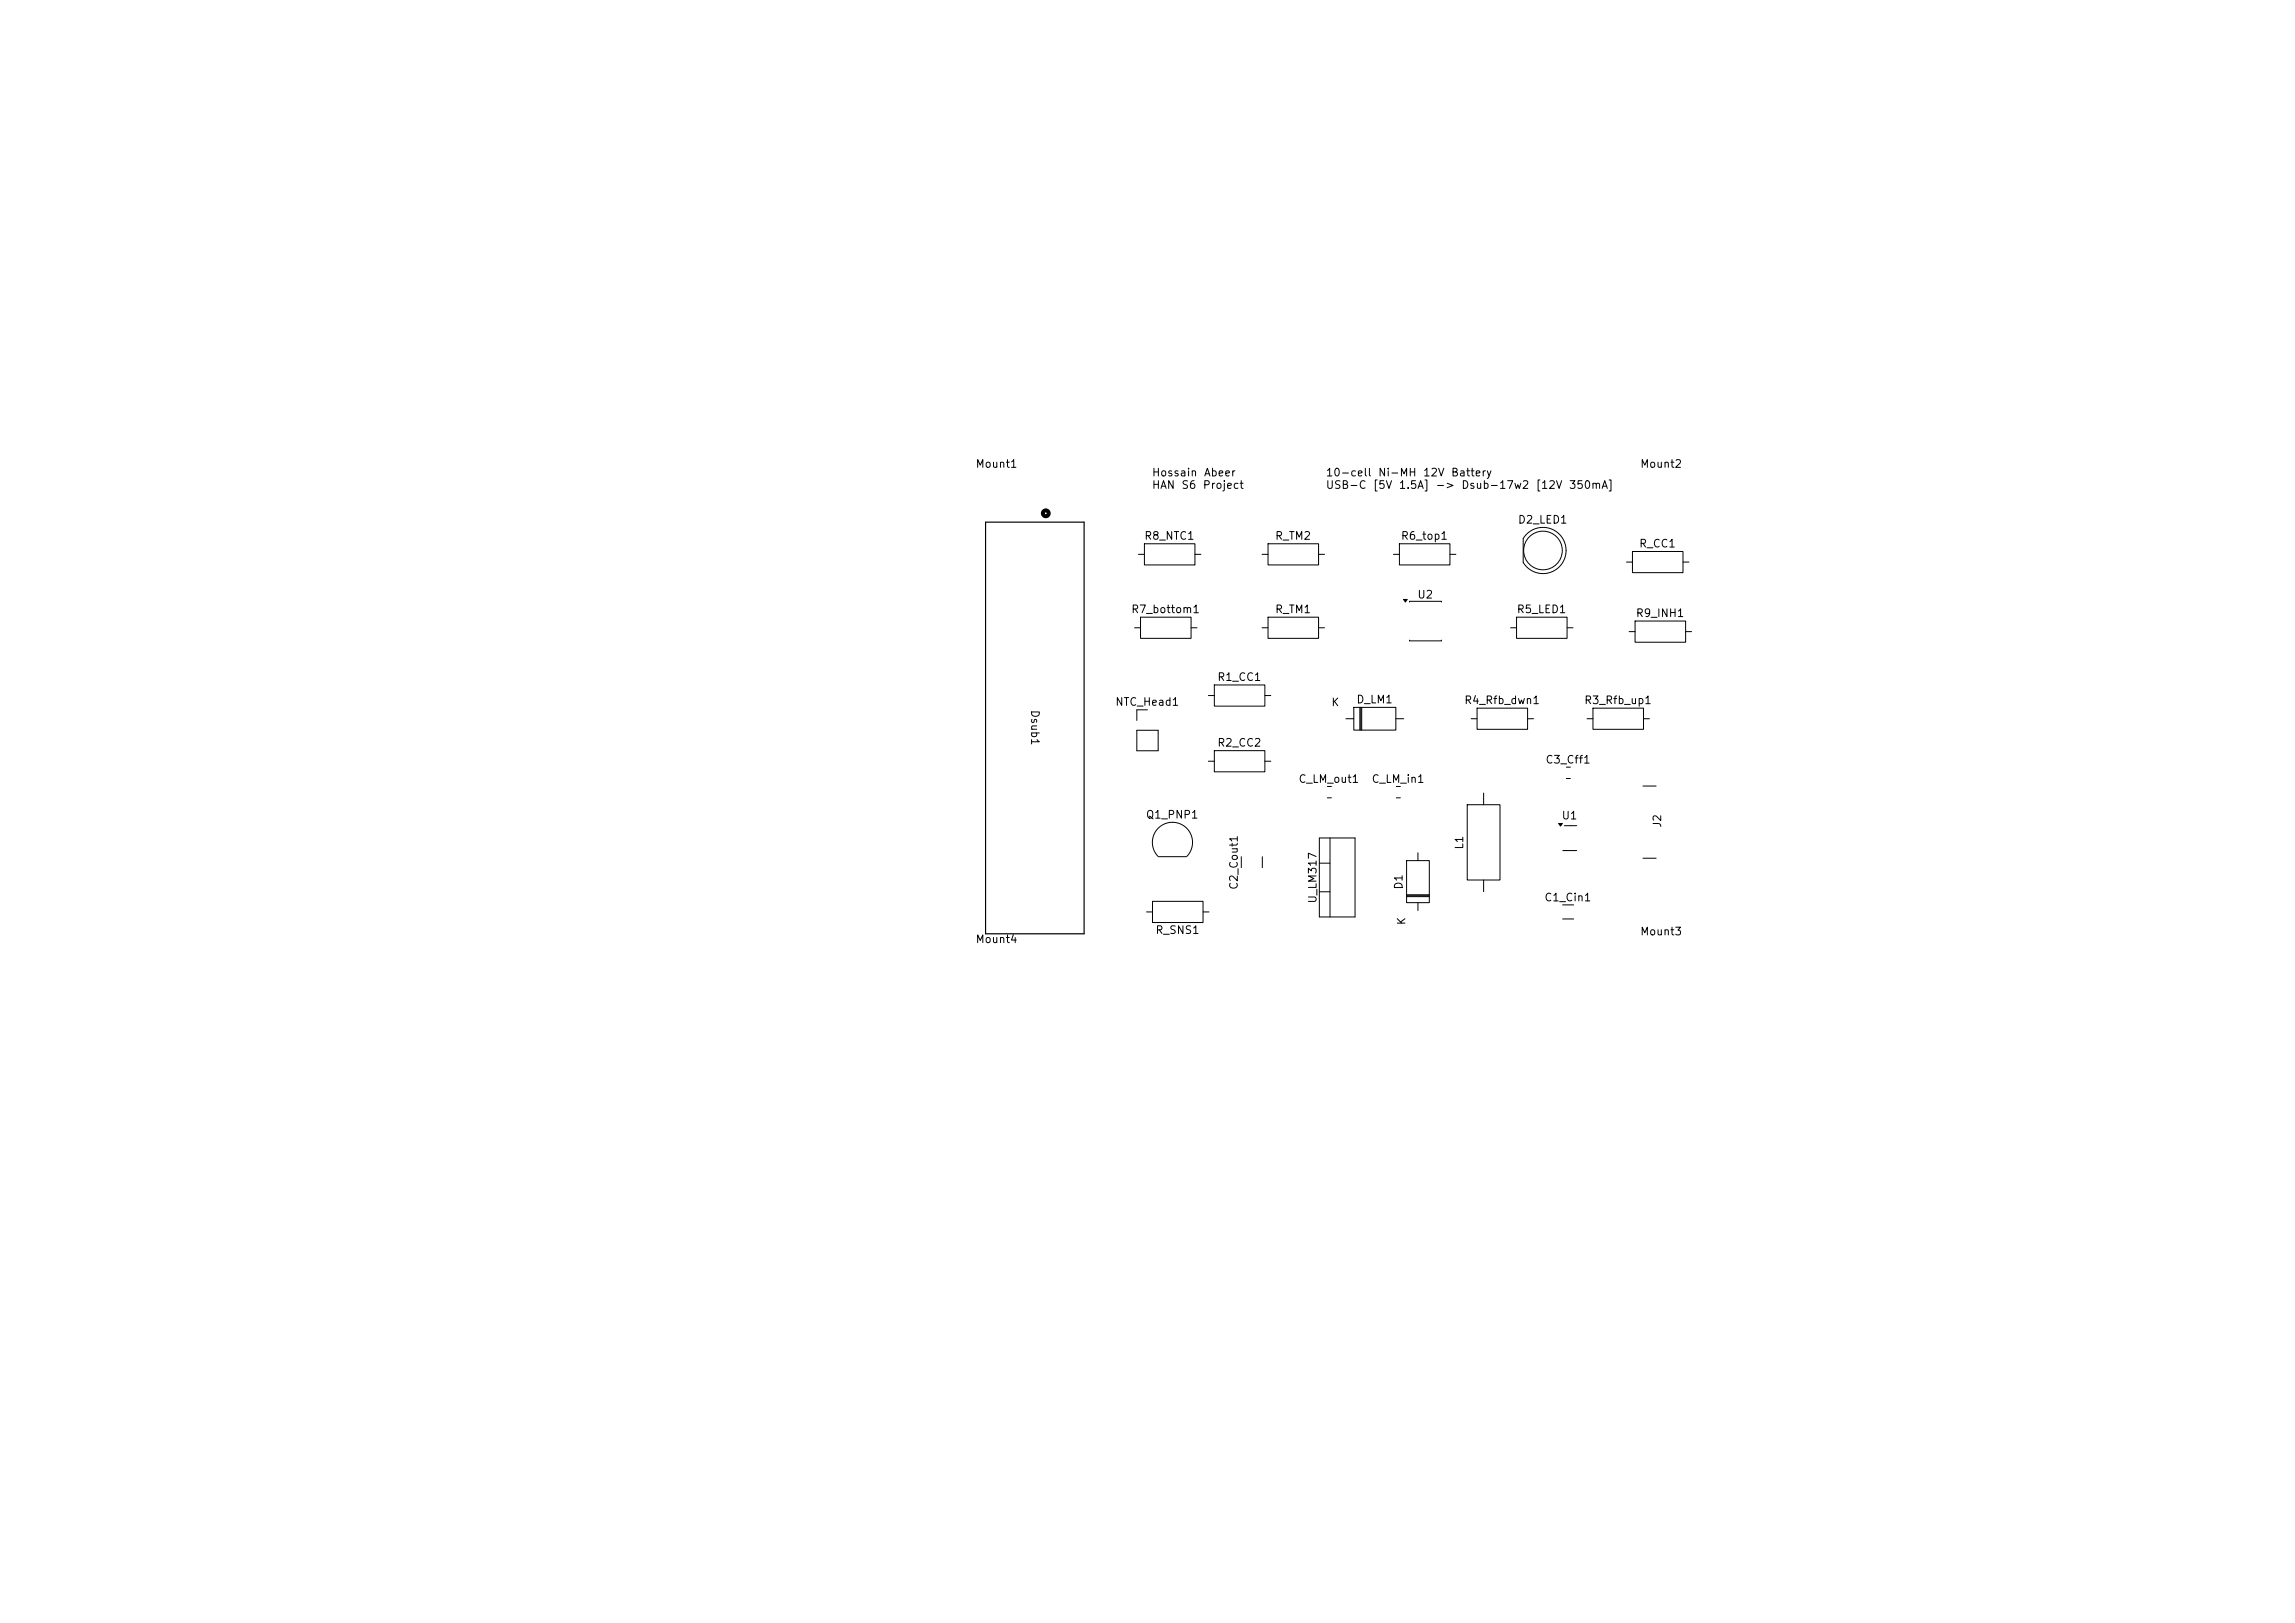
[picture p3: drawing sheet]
<svg xmlns="http://www.w3.org/2000/svg" width="297mm" height="210mm" viewBox="0 0 297 210" stroke-linecap="round" stroke-linejoin="round" font-family="sans-serif">
<defs><g id="words">
<g font-size="1">
<text x="126.2" y="60.8">Mount1</text>
<text x="149" y="61.9">Hossain</text>
<text x="149" y="63.5">HAN</text>
<text x="152.8" y="63.5">S6</text>
<text x="155.6" y="63.5">Project</text>
<text x="155.7" y="61.9">Abeer</text>
<text x="171.5" y="61.9">10-cell</text>
<text x="171.5" y="63.5">USB-C</text>
<text x="177.6" y="63.5">[5V</text>
<text x="178.3" y="61.9">Ni-MH</text>
<text x="180.9" y="63.5">1.5A]</text>
<text x="184.1" y="61.9">12V</text>
<text x="185.7" y="63.5">-&gt;</text>
<text x="187.7" y="61.9">Battery</text>
<text x="189" y="63.5">Dsub-17w2</text>
<text x="198.7" y="63.5">[12V</text>
<text x="203" y="63.5">350mA]</text>
<text x="212.2" y="60.8">Mount2</text>
<text x="148" y="70.1">R8_NTC1</text>
<text x="164.9" y="70.1">R_TM2</text>
<text x="181.2" y="70.1">R6_top1</text>
<text x="196.4" y="68">D2_LED1</text>
<text x="212" y="71.1">R_CC1</text>
<text x="183.4" y="77.7">U2</text>
<text x="146.3" y="79.6">R7_bottom1</text>
<text x="164.9" y="79.6">R_TM1</text>
<text x="196.2" y="79.6">R5_LED1</text>
<text x="211.6" y="80.1">R9_INH1</text>
<text x="157.5" y="88.4">R1_CC1</text>
<text x="133.2" y="91.8" transform="rotate(90 133.2 91.8)">Dsub1</text>
<text x="144.3" y="91.6">NTC_Head1</text>
<text x="172.2" y="91.6">K</text>
<text x="175.5" y="91.3">D_LM1</text>
<text x="189.4" y="91.4">R4_Rfb_dwn1</text>
<text x="204.9" y="91.4">R3_Rfb_up1</text>
<text x="157.5" y="96.9">R2_CC2</text>
<text x="168" y="101.5">C_LM_out1</text>
<text x="177.4" y="101.5">C_LM_in1</text>
<text x="199.9" y="99">C3_Cff1</text>
<text x="148.2" y="106.2">Q1_PNP1</text>
<text x="202" y="106.3">U1</text>
<text x="215.2" y="107.2" transform="rotate(-90 215.2 107.2)">J2</text>
<text x="189.6" y="110" transform="rotate(-90 189.6 110)">L1</text>
<text x="160.4" y="115.2" transform="rotate(-90 160.4 115.2)">C2_Cout1</text>
<text x="170.6" y="117" transform="rotate(-90 170.6 117)">U_LM317</text>
<text x="181.8" y="115.2" transform="rotate(-90 181.8 115.2)">D1</text>
<text x="182.1" y="119.8" transform="rotate(-90 182.1 119.8)">K</text>
<text x="199.8" y="116.9">C1_Cin1</text>
<text x="126.2" y="122.3">Mount4</text>
<text x="149.5" y="121.1">R_SNS1</text>
<text x="212.2" y="121.3">Mount3</text>
</g>
</g></defs>
<g fill="none" stroke="#000" stroke-width=".13">
<path d="M147.3 71.7h.8M147.6 79.9h6.5v2.7h-6.5zM148.1 70.4h6.5v2.7h-6.5zM154.6 71.7h.8M163.3 71.7h.8M164.1 70.4h6.5v2.7h-6.5zM164.1 79.9h6.5v2.7h-6.5zM170.6 71.7h.8M180.3 71.7h.8M181.1 70.4h6.5v2.7h-6.5zM182.4 77.9v-.1h4.1v.1M187.6 71.7h.8"/>
<path d="M196.3 79.9h6.5v2.7h-6.5zM197.6 69.1a2.99 2.99 0 0 1 4.4 .2 2.99 2.99 0 0 1-.6 4.4 2.99 2.99 0 0 1-4.3-.9v-3.1zM210.5 72.7h.8M211.3 71.4h6.5v2.7h-6.5zM217.8 72.7h.8M146.8 81.2h.8M147.1 94.5h2.8v2.6h-2.8zM148.5 91.8h-1.4v1.4M154.1 81.2h.8M156.4 98.5h.7M156.4 90h.7M157.2 97.1h6.5v2.8h-6.5z"/>
<path d="M157.2 88.6h6.5v2.8h-6.5zM163.3 81.2h.8M163.7 98.5h.8M163.7 90h.8M170.6 81.2h.8M174.2 93h1M175.2 91.5h5.4v3h-5.4zM176 91.5v3M176.1 91.5v3M176.2 91.5v3M180.6 93h1.1M182.4 82.8v.1h4.1v-.1"/>
<path d="M190.4 93h.7M191.1 91.6h6.6v2.8h-6.6zM195.5 81.2h.8M197.7 93h.8M202.7 99.3h.5M202.8 81.2h.8M205.4 93h.7M206.1 91.6h6.6v2.8h-6.6zM210.8 81.7h.8M211.6 80.4h6.5v2.7h-6.5zM212.7 93h.8M218.1 81.7h.8"/>
<path d="M148.4 118h.7M149.2 116.6h6.5v2.8h-6.5zM149.9 110.8a2.6 2.6 0 0 1 0-3.6 2.6 2.6 0 0 1 3.7 0 2.6 2.6 0 0 1 0 3.6M149.9 110.9h3.6M155.7 118h.8M160.6 110.9v1.4M163.4 110.9v1.4M170.7 108.4h4.7v10.3h-4.7zM170.7 111.7h1.4M170.7 115.4h1.4M171.8 101.8h.5M171.8 103.2h.5"/>
<path d="M172.1 108.4v10.3M180.7 101.8h.5M180.7 103.2h.5M182 115.8h3M182 115.9h3M182 116h3M182 111.4h3v5.4h-3zM183.5 110.3v1.1M183.5 116.8v1M189.9 104.1h4.2v9.8h-4.2zM192 102.6v1.5M192 113.9v1.5"/>
<path d="M202.2 117.1h1.4M202.2 118.9h1.4M202.2 110.1h1.9M202.5 106.8h1.6M202.7 100.7h.5M212.6 101.7h1.7M212.6 111.1h1.7"/>
<circle cx="199.7" cy="71.2" r="2.5"/>
</g>
<path d="M181.6 77.6h.5l-.2 .3zM201.7 106.6h.5l-.2 .3z" fill="#000" stroke="#000" stroke-width=".13"/>
<path d="M127.5 67.6h12.8v53.2h-12.8z" fill="none" stroke="#000" stroke-width=".15"/>
<circle cx="135.3" cy="66.4" r=".38" fill="none" stroke="#000" stroke-width=".51"/>
<use href="#words"/>
</svg>
